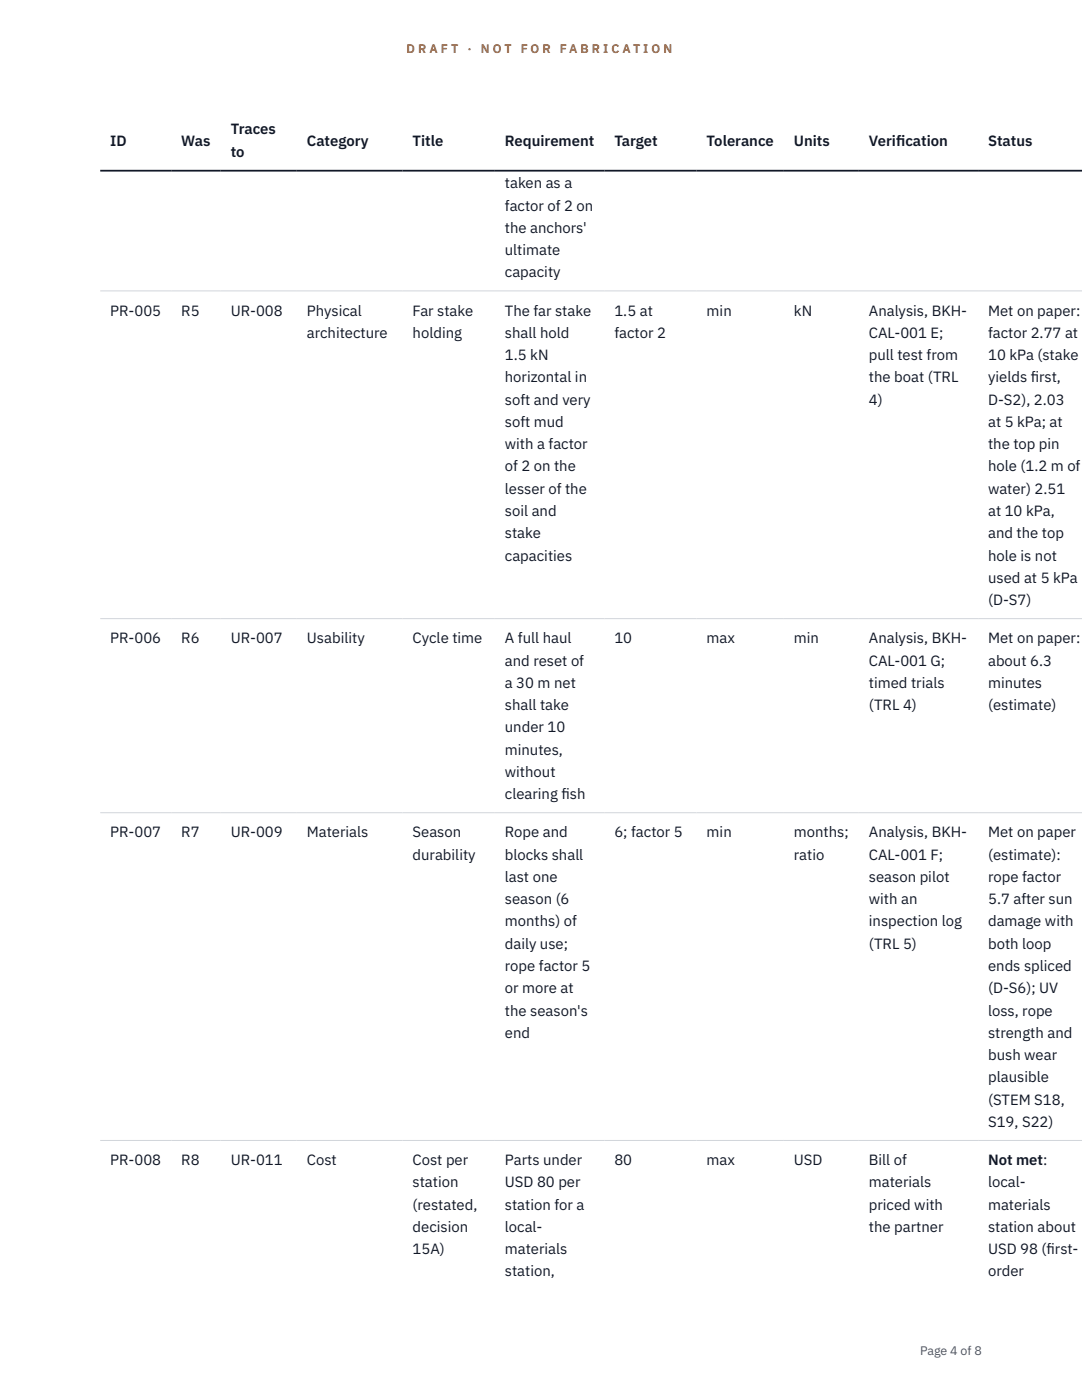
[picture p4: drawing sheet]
<svg xmlns="http://www.w3.org/2000/svg" width="216mm" height="279mm" viewBox="0 0 216 279" stroke-linecap="round" stroke-linejoin="round" font-family="sans-serif">
<defs><g id="words">
<g font-size="3" fill="#111827">
<text x="22" y="29.1">ID</text>
<text x="36.2" y="29.1">Was</text>
<text x="46" y="26.8">Traces</text>
<text x="61.2" y="29.1">Category</text>
<text x="82.3" y="29.1">Title</text>
<text x="100.7" y="29.1">Requirement</text>
<text x="122.6" y="29.1">Target</text>
<text x="141" y="29.1">Tolerance</text>
<text x="158.4" y="29.1">Units</text>
<text x="173.4" y="29.1">Verif</text>
<text x="178.8" y="29.1">ication</text>
<text x="197.2" y="29.1">Status</text>
<text x="46" y="31.3">to</text>
<text x="100.7" y="37.6">taken as a</text>
<text x="100.7" y="42">factor of 2 on</text>
<text x="100.7" y="46.5">the anchors'</text>
<text x="100.7" y="50.9">ultimate</text>
<text x="100.7" y="55.4">capacity</text>
<text x="22" y="63">PR-005</text>
<text x="36.2" y="63">R5</text>
<text x="46" y="63">UR-008</text>
<text x="61.2" y="63">Physical</text>
<text x="82.3" y="63">Far stake</text>
<text x="100.7" y="63">The far stake</text>
<text x="122.6" y="63">1.5 at</text>
<text x="141" y="63">min</text>
<text x="158.4" y="63">kN</text>
<text x="173.4" y="63">Analysis, BKH-</text>
<text x="197.2" y="63">Met on paper:</text>
<text x="61.2" y="67.4">architecture</text>
<text x="82.3" y="67.4">holding</text>
<text x="100.7" y="67.4">shall hold</text>
<text x="100.7" y="71.9">1.5 kN</text>
<text x="122.6" y="67.4">factor 2</text>
<text x="173.4" y="67.4">CAL-001 E;</text>
<text x="173.4" y="71.9">pull test from</text>
<text x="197.2" y="67.4">factor 2.77 at</text>
<text x="197.2" y="71.9">10 kPa (stake</text>
<text x="100.7" y="76.3">horizontal in</text>
<text x="173.4" y="76.3">the boat (TRL</text>
<text x="197.2" y="76.3">yields f</text>
<text x="205.7" y="76.3">irst,</text>
<text x="100.7" y="80.8">soft and very</text>
<text x="173.4" y="80.8">4)</text>
<text x="197.2" y="80.8">D-S2), 2.03</text>
<text x="100.7" y="85.2">soft mud</text>
<text x="100.7" y="89.6">with a factor</text>
<text x="197.2" y="85.2">at 5 kPa; at</text>
<text x="197.2" y="89.6">the top pin</text>
<text x="100.7" y="94.1">of 2 on the</text>
<text x="197.2" y="94.1">hole (1.2 m of</text>
<text x="100.7" y="98.5">lesser of the</text>
<text x="197.2" y="98.5">water) 2.51</text>
<text x="100.7" y="103">soil and</text>
<text x="100.7" y="107.4">stake</text>
<text x="197.2" y="103">at 10 kPa,</text>
<text x="197.2" y="107.4">and the top</text>
<text x="100.7" y="111.9">capacities</text>
<text x="197.2" y="111.9">hole is not</text>
<text x="197.2" y="116.3">used at 5 kPa</text>
<text x="197.2" y="120.8">(D-S7)</text>
<text x="22" y="128.4">PR-006</text>
<text x="36.2" y="128.4">R6</text>
<text x="46" y="128.4">UR-007</text>
<text x="61.2" y="128.4">Usability</text>
<text x="82.3" y="128.4">Cycle time</text>
<text x="100.7" y="128.4">A full haul</text>
<text x="122.6" y="128.4">10</text>
<text x="141" y="128.4">max</text>
<text x="158.4" y="128.4">min</text>
<text x="173.4" y="128.4">Analysis, BKH-</text>
<text x="197.2" y="128.4">Met on paper:</text>
<text x="100.7" y="132.8">and reset of</text>
<text x="100.7" y="137.3">a 30 m net</text>
<text x="173.4" y="132.8">CAL-001 G;</text>
<text x="173.4" y="137.3">timed trials</text>
<text x="197.2" y="132.8">about 6.3</text>
<text x="197.2" y="137.3">minutes</text>
<text x="100.7" y="141.7">shall take</text>
<text x="173.4" y="141.7">(TRL 4)</text>
<text x="197.2" y="141.7">(estimate)</text>
<text x="100.7" y="146.2">under 10</text>
<text x="100.7" y="150.6">minutes,</text>
<text x="100.7" y="155.1">without</text>
<text x="100.7" y="159.5">clearing f</text>
<text x="112" y="159.5">ish</text>
<text x="22" y="167.1">PR-007</text>
<text x="36.2" y="167.1">R7</text>
<text x="46" y="167.1">UR-009</text>
<text x="61.2" y="167.1">Materials</text>
<text x="82.3" y="167.1">Season</text>
<text x="100.7" y="167.1">Rope and</text>
<text x="122.6" y="167.1">6; factor 5</text>
<text x="141" y="167.1">min</text>
<text x="158.4" y="167.1">months;</text>
<text x="173.4" y="167.1">Analysis, BKH-</text>
<text x="197.2" y="167.1">Met on paper</text>
<text x="82.3" y="171.6">durability</text>
<text x="100.7" y="171.6">blocks shall</text>
<text x="158.4" y="171.6">ratio</text>
<text x="173.4" y="171.6">CAL-001 F;</text>
<text x="197.2" y="171.6">(estimate):</text>
<text x="100.7" y="176">last one</text>
<text x="173.4" y="176">season pilot</text>
<text x="197.2" y="176">rope factor</text>
<text x="100.7" y="180.5">season (6</text>
<text x="100.7" y="184.9">months) of</text>
<text x="173.4" y="180.5">with an</text>
<text x="173.4" y="184.9">inspection log</text>
<text x="197.2" y="180.5">5.7 after sun</text>
<text x="197.2" y="184.9">damage with</text>
<text x="100.7" y="189.3">daily use;</text>
<text x="173.4" y="189.3">(TRL 5)</text>
<text x="197.2" y="189.3">both loop</text>
<text x="100.7" y="193.8">rope factor 5</text>
<text x="197.2" y="193.8">ends spliced</text>
<text x="100.7" y="198.2">or more at</text>
<text x="100.7" y="202.7">the season's</text>
<text x="197.2" y="198.2">(D-S6); UV</text>
<text x="197.2" y="202.7">loss, rope</text>
<text x="100.7" y="207.1">end</text>
<text x="197.2" y="207.1">strength and</text>
<text x="197.2" y="211.6">bush wear</text>
<text x="197.2" y="216">plausible</text>
<text x="197.2" y="220.5">(STEM S18,</text>
<text x="197.2" y="224.9">S19, S22)</text>
<text x="22" y="232.5">PR-008</text>
<text x="36.2" y="232.5">R8</text>
<text x="46" y="232.5">UR-011</text>
<text x="61.2" y="232.5">Cost</text>
<text x="82.3" y="232.5">Cost per</text>
<text x="100.7" y="232.5">Parts under</text>
<text x="122.6" y="232.5">80</text>
<text x="141" y="232.5">max</text>
<text x="158.4" y="232.5">USD</text>
<text x="173.4" y="232.5">Bill of</text>
<text x="197.2" y="232.5">Not met:</text>
<text x="82.3" y="237">station</text>
<text x="100.7" y="237">USD 80 per</text>
<text x="173.4" y="237">materials</text>
<text x="197.2" y="237">local-</text>
<text x="82.3" y="241.4">(restated,</text>
<text x="82.3" y="245.9">decision</text>
<text x="100.7" y="241.4">station for a</text>
<text x="100.7" y="245.9">local-</text>
<text x="173.4" y="241.4">priced with</text>
<text x="173.4" y="245.9">the partner</text>
<text x="197.2" y="241.4">materials</text>
<text x="197.2" y="245.9">station about</text>
<text x="82.3" y="250.3">15A)</text>
<text x="100.7" y="250.3">materials</text>
<text x="197.2" y="250.3">USD 98 (f</text>
<text x="208.8" y="250.3">irst-</text>
<text x="100.7" y="254.8">station,</text>
<text x="197.2" y="254.8">order</text>
</g>
<g font-size="2.5" fill="#b45309">
<text x="81.1" y="10.5">D R A F T</text>
<text x="93.3" y="10.5">·</text>
<text x="95.9" y="10.5">N O T</text>
<text x="103.9" y="10.5">F O R</text>
<text x="111.7" y="10.5">F A B R I C A T I O N</text>
</g>
<text font-size="2.5" fill="#4b5563" x="183.6" y="270.3">Page 4 of 8</text>
</g></defs>
<path d="M20 58.1h195.9M20 123.5h195.9M20 162.2h195.9M20 227.6h195.9" fill="none" stroke="#d1d5db" stroke-width=".2"/>
<path d="M20 34.1h195.9" fill="none" stroke="#111827" stroke-width=".35"/>
<use href="#words"/>
</svg>
